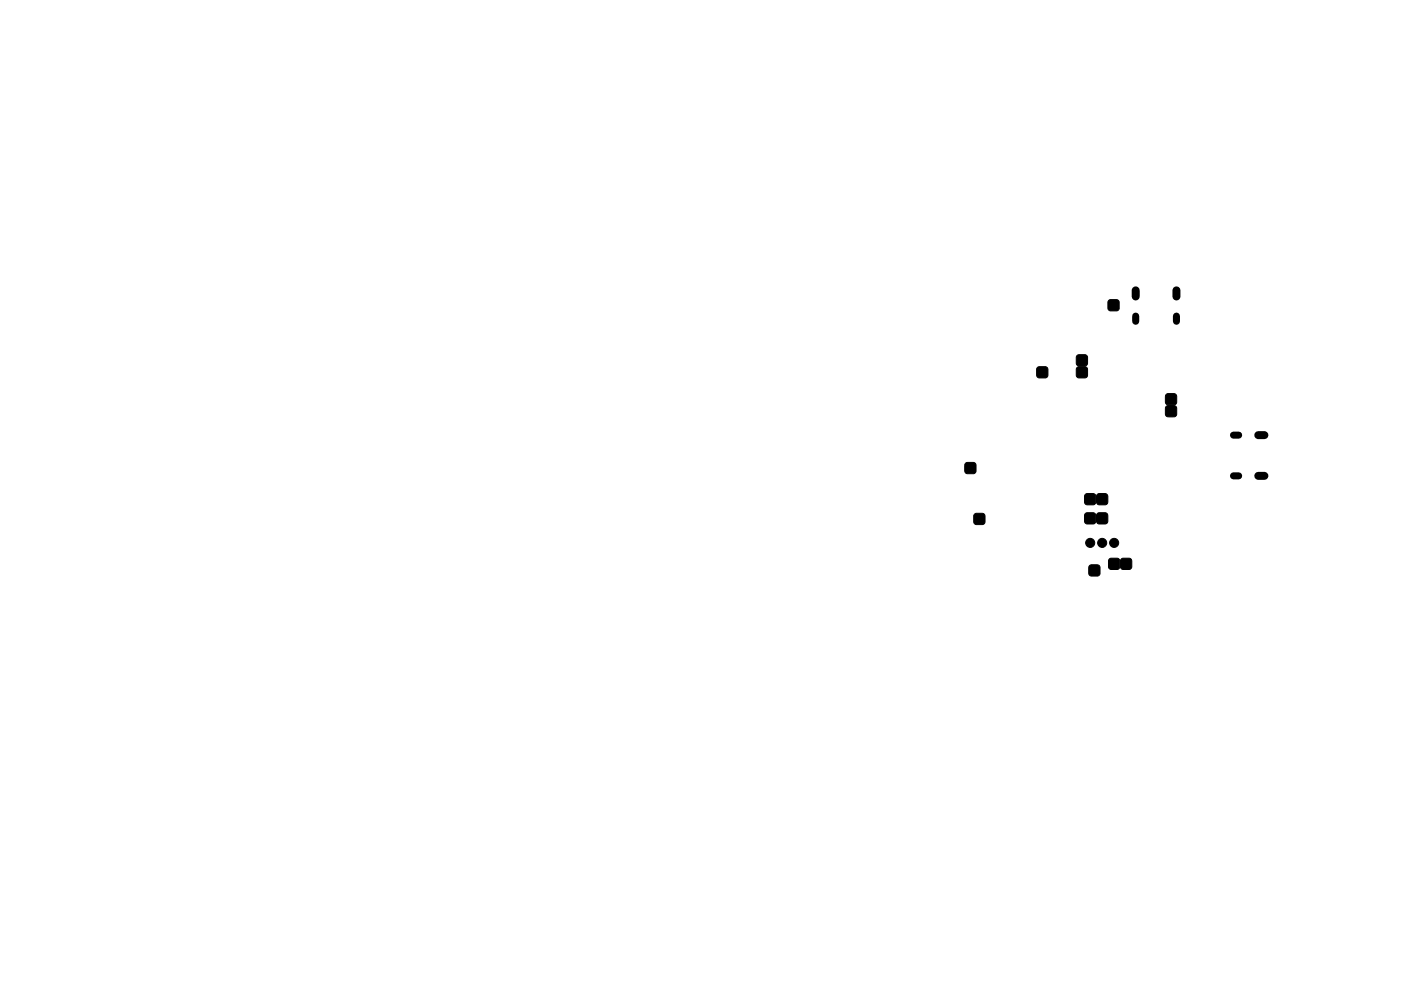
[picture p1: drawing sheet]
<svg xmlns="http://www.w3.org/2000/svg" width="297mm" height="210mm" viewBox="0 0 297 210" stroke-linecap="round" stroke-linejoin="round" font-family="sans-serif">
<g fill="#000" stroke="#000" stroke-width=".21">
<path d="M220 78l.3-.2h1.3a.6 .6 0 0 1 .6 .6v1.2a.6 .6 0 0 1-.6 .6h-1.2a.6 .6 0 0 1-.6-.6v-1.3zM228.4 78l.3-.2h1.3a.6 .6 0 0 1 .6 .6v1.2a.6 .6 0 0 1-.6 .6h-1.2a.6 .6 0 0 1-.6-.6v-1.3zM228.4 75.4l.3-.1 1.3-.1a.6 .6 0 0 1 .6 .6v1.2a.6 .6 0 0 1-.6 .6h-1.2a.6 .6 0 0 1-.6-.6v-1.2zM235.1 63.7l.3-.1h1.3a.6 .6 0 0 1 .6 .6v1.2a.6 .6 0 0 1-.6 .6h-1.2a.6 .6 0 0 1-.6-.6v-1.3zM204.7 98.3l.4-.2h1.2a.6 .6 0 0 1 .6 .6v1.2a.6 .6 0 0 1-.6 .6h-1.2a.6 .6 0 0 1-.6-.6v-1.3zM247.3 83.7l.3-.2h1.3a.6 .6 0 0 1 .6 .6v1.2a.6 .6 0 0 1-.6 .6h-1.2a.6 .6 0 0 1-.6-.6v-1.3zM247.3 86.2l.3-.2h1.3a.6 .6 0 0 1 .6 .6v1.2a.6 .6 0 0 1-.6 .6h-1.2a.6 .6 0 0 1-.6-.6v-1.2zM206.6 109.1l.4-.2h1.2a.6 .6 0 0 1 .6 .6v1.2a.6 .6 0 0 1-.6 .6h-1.2a.6 .6 0 0 1-.6-.6v-1.3zM230.1 109l.4-.2h1.2a.6 .6 0 0 1 .6 .6v1.2a.6 .6 0 0 1-.6 .6h-1.2a.6 .6 0 0 1-.6-.6v-1.3zM230.1 104.9l.4-.2h1.2a.6 .6 0 0 1 .6 .6v1.2a.6 .6 0 0 1-.6 .6h-1.2a.6 .6 0 0 1-.6-.6v-1.2zM231 120l.4-.2h1.2a.6 .6 0 0 1 .6 .6v1.2a.6 .6 0 0 1-.6 .6h-1.2a.6 .6 0 0 1-.6-.6v-1.2zM232.7 109l.3-.2h1.3a.6 .6 0 0 1 .6 .6v1.2a.6 .6 0 0 1-.6 .6h-1.2a.6 .6 0 0 1-.6-.6v-1.3z"/>
<path d="M232.7 104.9l.3-.2h1.3a.6 .6 0 0 1 .6 .6v1.2a.6 .6 0 0 1-.6 .6h-1.2a.6 .6 0 0 1-.6-.6v-1.2zM235.2 118.6l.4-.2h1.2a.6 .6 0 0 1 .6 .6v1.2a.6 .6 0 0 1-.6 .6h-1.2a.6 .6 0 0 1-.6-.6v-1.2zM237.7 118.6l.4-.2h1.3a.6 .6 0 0 1 .6 .6v1.2a.6 .6 0 0 1-.6 .6h-1.2a.6 .6 0 0 1-.6-.6v-1.2z"/>
<circle cx="231.1" cy="115.2" r=".96"/>
<circle cx="233.7" cy="115.2" r=".96"/>
<circle cx="236.2" cy="115.2" r=".96"/>
</g>
<path d="M240.8 61.6v1.3M249.4 61.6v1.3M266.8 92.3h1.3M266.8 101h1.3" fill="none" stroke="#000" stroke-width="1.7"/>
<path d="M240.8 67.1v1.1M249.4 67.1v1.1M261.5 92.3h1.1M261.5 101h1.1" fill="none" stroke="#000" stroke-width="1.5"/>
</svg>
